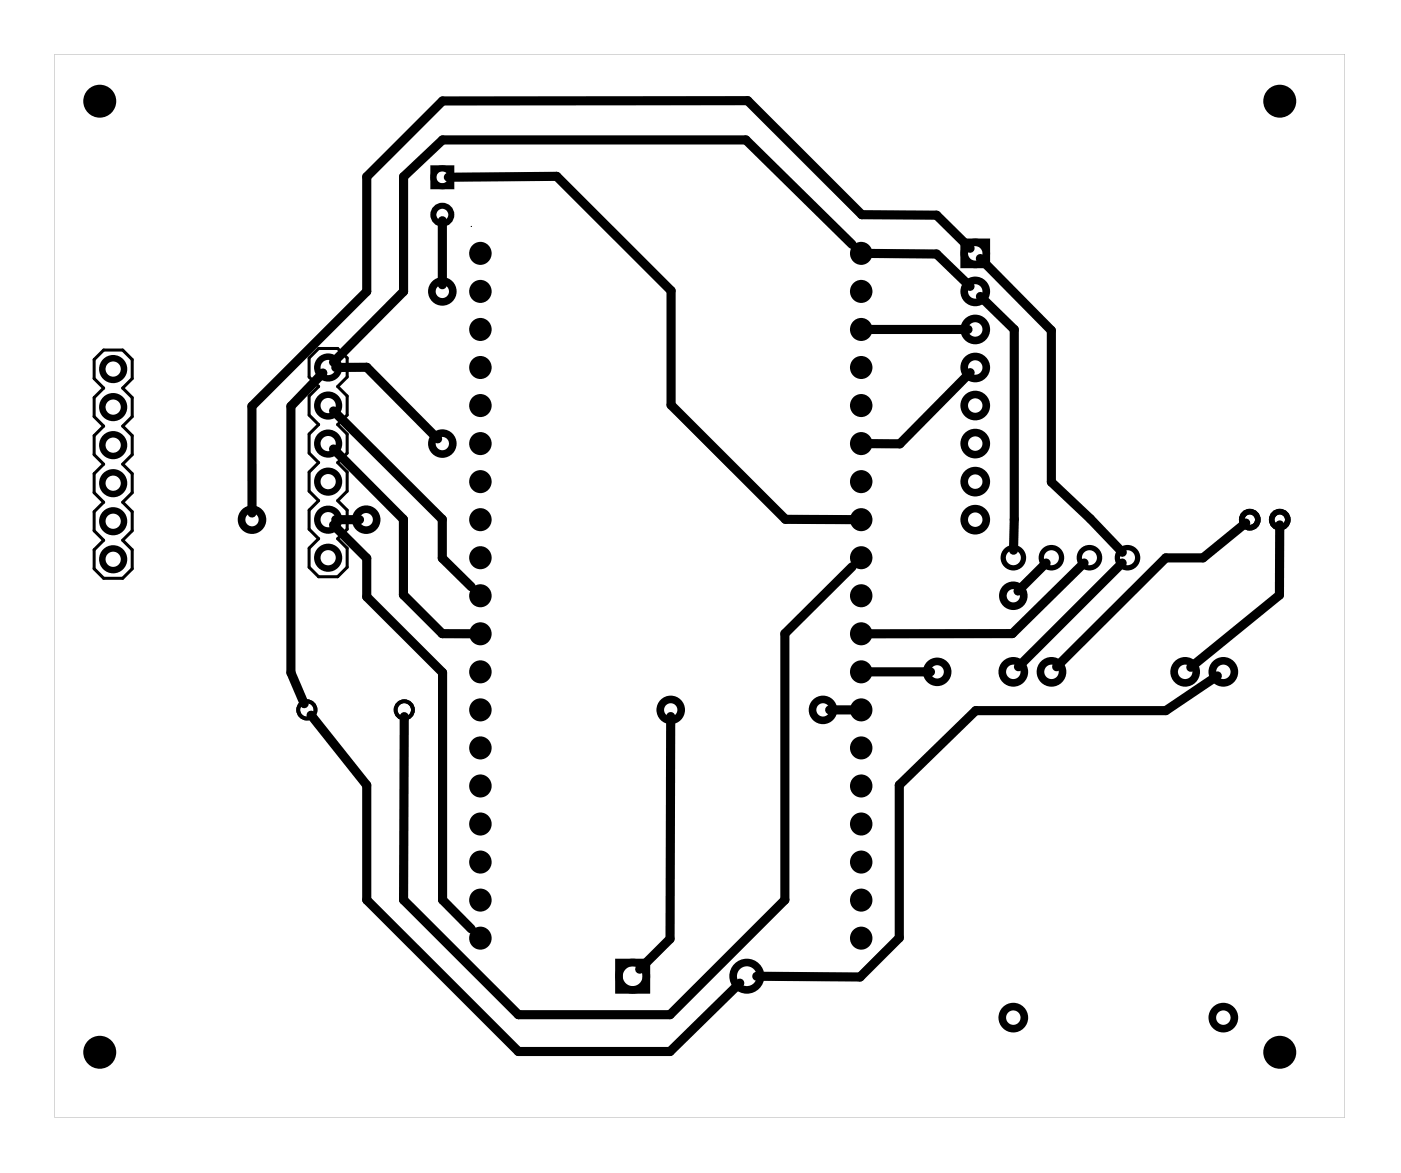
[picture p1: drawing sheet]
<svg xmlns="http://www.w3.org/2000/svg" width="93mm" height="78mm" viewBox="0 0 93 78" stroke-linecap="round" stroke-linejoin="round" font-family="sans-serif">
<g fill="#000">
<path d="M3.6 3.6h86.1v71h-86.1zM3.6 3.6v71h86.1v-71z"/>
<circle cx="32" cy="19.5" r=".76"/>
<circle cx="32" cy="16.9" r=".76"/>
<circle cx="57.5" cy="19.5" r=".76"/>
<circle cx="57.5" cy="16.9" r=".76"/>
<circle cx="32" cy="37.2" r=".76"/>
<circle cx="32" cy="22" r=".76"/>
<circle cx="32" cy="24.5" r=".76"/>
<circle cx="32" cy="27.1" r=".76"/>
<circle cx="32" cy="39.8" r=".76"/>
<circle cx="32" cy="34.7" r=".76"/>
<circle cx="32" cy="29.6" r=".76"/>
<circle cx="32" cy="32.2" r=".76"/>
<circle cx="57.5" cy="37.2" r=".76"/>
<circle cx="57.5" cy="22" r=".76"/>
<circle cx="57.5" cy="24.5" r=".76"/>
<circle cx="57.5" cy="27.1" r=".76"/>
<circle cx="57.5" cy="39.8" r=".76"/>
<circle cx="57.5" cy="34.7" r=".76"/>
<circle cx="57.5" cy="29.6" r=".76"/>
<circle cx="57.5" cy="32.2" r=".76"/>
<circle cx="32" cy="55" r=".76"/>
<circle cx="32" cy="44.9" r=".76"/>
<circle cx="32" cy="42.3" r=".76"/>
<circle cx="32" cy="57.6" r=".76"/>
<circle cx="32" cy="49.9" r=".76"/>
<circle cx="32" cy="47.4" r=".76"/>
<circle cx="32" cy="52.5" r=".76"/>
<circle cx="57.5" cy="55" r=".76"/>
<circle cx="57.5" cy="42.3" r=".76"/>
<circle cx="57.5" cy="44.9" r=".76"/>
<circle cx="57.5" cy="57.6" r=".76"/>
<circle cx="57.5" cy="49.9" r=".76"/>
<circle cx="57.5" cy="47.4" r=".76"/>
<circle cx="57.5" cy="52.5" r=".76"/>
<circle cx="32" cy="62.6" r=".76"/>
<circle cx="32" cy="60.1" r=".76"/>
<circle cx="57.5" cy="60.1" r=".76"/>
<circle cx="57.5" cy="62.6" r=".76"/>
</g>
<path d="M64.3 16.1h1.6v1.6h-1.6z" fill="none" stroke="#000" stroke-width=".41"/>
<g fill="none" stroke="#000" stroke-width=".51">
<path d="M41.3 64.3h1.8v1.8h-1.8z"/>
<circle cx="29.5" cy="19.5" r=".7"/>
<circle cx="65.1" cy="16.9" r=".74"/>
<circle cx="65.1" cy="19.5" r=".74"/>
<circle cx="16.8" cy="34.7" r=".7"/>
<circle cx="24.4" cy="34.7" r=".7"/>
<circle cx="29.5" cy="29.6" r=".7"/>
<circle cx="65.1" cy="34.7" r=".74"/>
<circle cx="65.1" cy="27.1" r=".74"/>
<circle cx="65.1" cy="29.6" r=".74"/>
<circle cx="65.1" cy="32.2" r=".74"/>
<circle cx="65.1" cy="24.5" r=".74"/>
<circle cx="65.1" cy="22" r=".74"/>
<circle cx="67.6" cy="39.8" r=".7"/>
<circle cx="44.8" cy="47.4" r=".7"/>
<circle cx="54.9" cy="47.4" r=".7"/>
<circle cx="62.5" cy="44.9" r=".7"/>
<circle cx="67.6" cy="44.9" r=".74"/>
<circle cx="70.2" cy="44.9" r=".74"/>
<circle cx="79.1" cy="44.9" r=".74"/>
<circle cx="81.6" cy="44.9" r=".74"/>
<circle cx="42.2" cy="65.2" r=".91"/>
<circle cx="49.8" cy="65.2" r=".91"/>
<circle cx="67.6" cy="67.9" r=".74"/>
<circle cx="81.6" cy="67.9" r=".74"/>
</g>
<path d="M31.4 15.1h.1" fill="none" stroke="#000" stroke-width=".07"/>
<path d="M6.9 23.4h1.3l.6 .6v1.3l-.6 .6 .6 .6v1.3l-.6 .7 .6 .6v1.3l-.6 .6 .6 .6v1.3l-.6 .6 .6 .7v1.2l-.6 .7 .6 .6v1.3l-.6 .6h-1.3l-.6-.6v-1.3l.6-.6-.6-.7v-1.2l.6-.7-.6-.6v-1.3l.6-.6-.6-.6v-1.3l.6-.6-.6-.7v-1.3l.6-.6-.6-.6v-1.3zM21.3 23.3h1.2l.7 .6v1.3l-.7 .6 .7 .6v1.3l-.7 .6 .7 .7v1.3l-.7 .6 .7 .6v1.3l-.7 .6 .7 .7v1.2l-.7 .7 .7 .6v1.3l-.7 .6h-1.2l-.7-.6v-1.3l.7-.6-.7-.7v-1.2l.7-.7-.7-.6v-1.3l.7-.6-.7-.6v-1.3l.7-.7-.7-.6v-1.3l.7-.6-.7-.6v-1.3z" fill="none" stroke="#000" stroke-width=".2"/>
<g fill="none" stroke="#000" stroke-width=".43">
<circle cx="7.6" cy="37.3" r=".72"/>
<circle cx="7.6" cy="29.7" r=".72"/>
<circle cx="7.6" cy="27.2" r=".72"/>
<circle cx="7.6" cy="34.8" r=".72"/>
<circle cx="7.6" cy="24.6" r=".72"/>
<circle cx="7.6" cy="32.3" r=".72"/>
<circle cx="21.9" cy="27.1" r=".72"/>
<circle cx="21.9" cy="37.2" r=".72"/>
<circle cx="21.9" cy="34.7" r=".72"/>
<circle cx="21.9" cy="24.5" r=".72"/>
<circle cx="21.9" cy="32.2" r=".72"/>
<circle cx="21.9" cy="29.6" r=".72"/>
</g>
<g fill="none" stroke="#000" stroke-width=".4">
<path d="M28.9 11.2h1.2v1.2h-1.2z"/>
<circle cx="29.5" cy="14.3" r=".6"/>
<circle cx="29.5" cy="11.8" r=".6"/>
</g>
<g fill="none" stroke="#000" stroke-width=".35">
<circle cx="67.6" cy="37.2" r=".68"/>
<circle cx="70.2" cy="37.2" r=".68"/>
<circle cx="72.7" cy="37.2" r=".68"/>
<circle cx="75.2" cy="37.2" r=".68"/>
</g>
<g fill="#000">
<circle cx="6.7" cy="6.8" r="1.1"/>
<circle cx="85.4" cy="6.8" r="1.1"/>
<circle cx="6.7" cy="70.3" r="1.1"/>
<circle cx="85.4" cy="70.3" r="1.1"/>
</g>
<g fill="none" stroke="#000" stroke-width=".25">
<circle cx="20.5" cy="47.4" r=".58"/>
<circle cx="27" cy="47.4" r=".58"/>
</g>
<g fill="none" stroke="#000" stroke-width=".37">
<circle cx="83.4" cy="34.7" r=".54"/>
<circle cx="85.4" cy="34.7" r=".54"/>
</g>
<g fill="none" stroke="#000" stroke-width=".61">
<path d="M29.5 14.7v4.3M29.9 11.8h7.2l7.7 7.6v7.6l7.6 7.7h4.5M56.9 16.3l-7.1-7h-20.3l-2.6 2.5v7.7l-4.6 4.7M58.1 16.9l4.4 .1 2.2 2.1M64.7 16.6l-2.2-2.2-5-.1-7.6-7.6h-20.4l-5 5.1v7.7l-7.7 7.6v7.2M65.4 17.3l4.8 4.8v10.1l2.6 2.4 2.1 2.3M65.4 19.8l2.3 2.2-.1 14.7M21.5 24.9l-2.1 2.2v17.8l.9 2.1M22.3 30l4.6 4.7v5l2.6 2.6h1.9M22.3 35.1l2.2 2.2v2.5l5 5.1v15.2l1.9 1.9M22.3 27.4l7.2 7.3v2.6l1.9 1.9M22.4 24.5h2.1l4.7 4.8"/>
<path d="M22.4 34.7h1.6M56.9 37.8l-4.5 4.5v17.8l-7.7 7.6h-10.1l-7.7-7.6 .1-12.3M64.6 22h-6.5M64.7 24.9l-4.7 4.7h-1.9M69.8 37.6l-1.9 1.9M72.3 37.6l-4.7 4.7h-9.5M74.9 37.6l-6.9 6.9M83.1 34.9l-2.8 2.3h-2.5l-7.3 7.3M85.4 35v4.7l-5.9 4.9M20.8 47.7l3.7 4.7v7.7l10.1 10.1h10.1l4.7-4.6M44.8 47.8l-.1 14.9-2 2M55.4 47.4h1.5"/>
<path d="M58.1 44.9h4M81.2 45.1l-3.4 2.3h-12.7l-5.1 5v10.2l-2.6 2.6h-6.9"/>
</g>
</svg>
